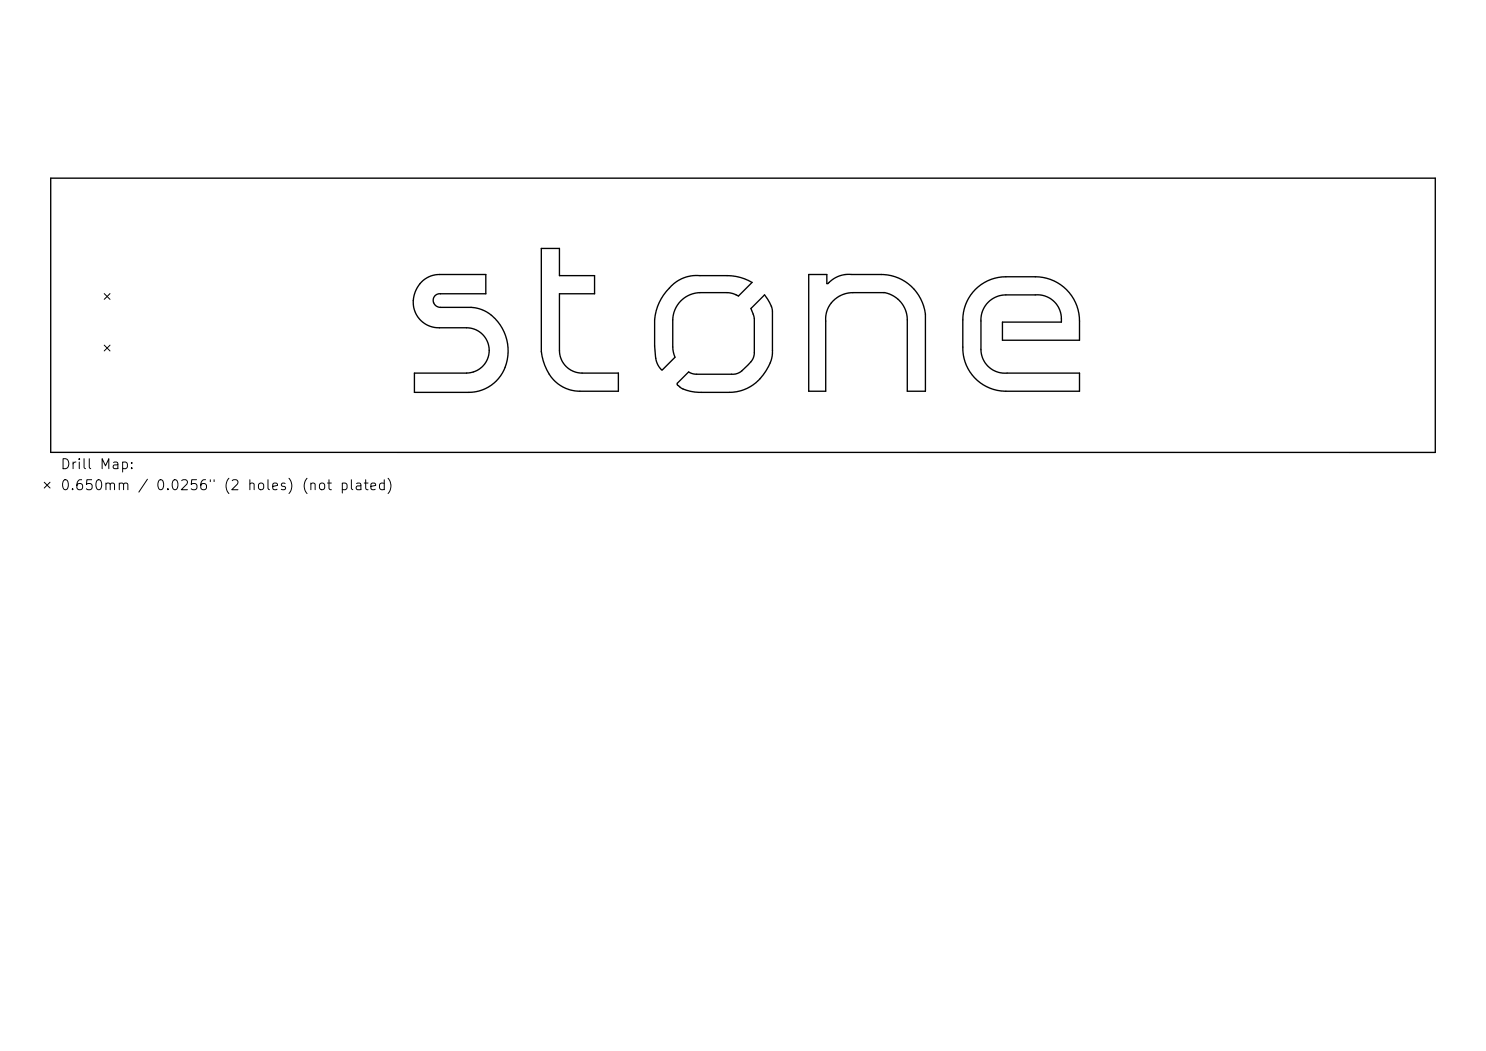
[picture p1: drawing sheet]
<svg xmlns="http://www.w3.org/2000/svg" width="297mm" height="210mm" viewBox="0 0 297 210" stroke-linecap="round" stroke-linejoin="round" font-family="sans-serif">
<defs><g id="words">
<g font-size="2">
<text x="11.9" y="94.3">Drill Map:</text>
<text x="11.9" y="98.5">0.650mm / 0.0256&quot; (2 holes) (not plated)</text>
</g>
</g></defs>
<path d="M10.1 35.6h276.8v54.8h-276.8zM84.3 56.3a5 5 0 0 1 3.5-1.5h9.3v3.9h-9.1a1.36 1.36 0 0 0-1.4 1.4 1.36 1.36 0 0 0 1.4 1.3h6.2a8.5 8.5 0 0 1 7.3 9.7 7.9 7.9 0 0 1-7.8 7.3h-10.9v-3.8h10.4a4.5 4.5 0 0 0 4.6-4.6 4.5 4.5 0 0 0-4.6-4.5h-5.4a5.3 5.3 0 0 1-4.9-3.4 5.3 5.3 0 0 1 1.4-5.8zM108.2 49.6h3.6v5.5h7v3.6h-7v11.3a4.5 4.5 0 0 0 4.5 4.6h7.3v3.6h-7.7a7.6 7.6 0 0 1-7.3-6.1l-.4-1.9zM134.2 57.1a7.1 7.1 0 0 1 5.7-2h6.4l1.7 .3 2.3 1-2.7 2.8-1.9-.7h-5.8a5.6 5.6 0 0 0-5.4 5.4v5.4l.4 2.1-2.6 2.5a3.1 3.1 0 0 1-1.3-2.7l-.2-2.1v-5.2a10.4 10.4 0 0 1 3.4-6.8zM161.6 54.8h3.7v1.9h.2a5.6 5.6 0 0 1 4.7-1.9h5.9a8.9 8.9 0 0 1 8.9 8v15.4h-3.7v-14.3a5.5 5.5 0 0 0-4.7-5.4h-6.1a5.3 5.3 0 0 0-5.5 5.6v14.1h-3.4zM195 57.8a8.6 8.6 0 0 1 6-2.5h5.9a8.8 8.8 0 0 1 8.9 8.8v3.9h-15.4v-3.6h11.7a4.8 4.8 0 0 0-5.2-5.5h-5.9a5 5 0 0 0-4.9 5.2v5.7a4.8 4.8 0 0 0 5.2 4.8h14.5v3.6h-14.8a8.6 8.6 0 0 1-8.6-8.9v-5.4a8.6 8.6 0 0 1 2.6-6.1zM150.1 61.6l2.7-2.7a5.6 5.6 0 0 1 1.6 3.4v7.7a8.9 8.9 0 0 1-8.6 8.4h-5.7a7.4 7.4 0 0 1-4.1-1l-.6-.5v-.3l2.2-2.3 .7 .3 .8 .2h7.1a2.79 2.79 0 0 0 2.1-.7l1.8-1.8a2.75 2.75 0 0 0 .7-1.8v-6.8z" fill="none" stroke="#000" stroke-width=".27"/>
<path d="M20.8 58.7l1.2 1.1M22 58.7l-1.2 1.1M20.8 69l1.2 1.1M22 69l-1.2 1.1M8.8 96.4l1.2 1.1M10 96.4l-1.2 1.1" fill="none" stroke="#000" stroke-width=".2"/>
<use href="#words"/>
</svg>
